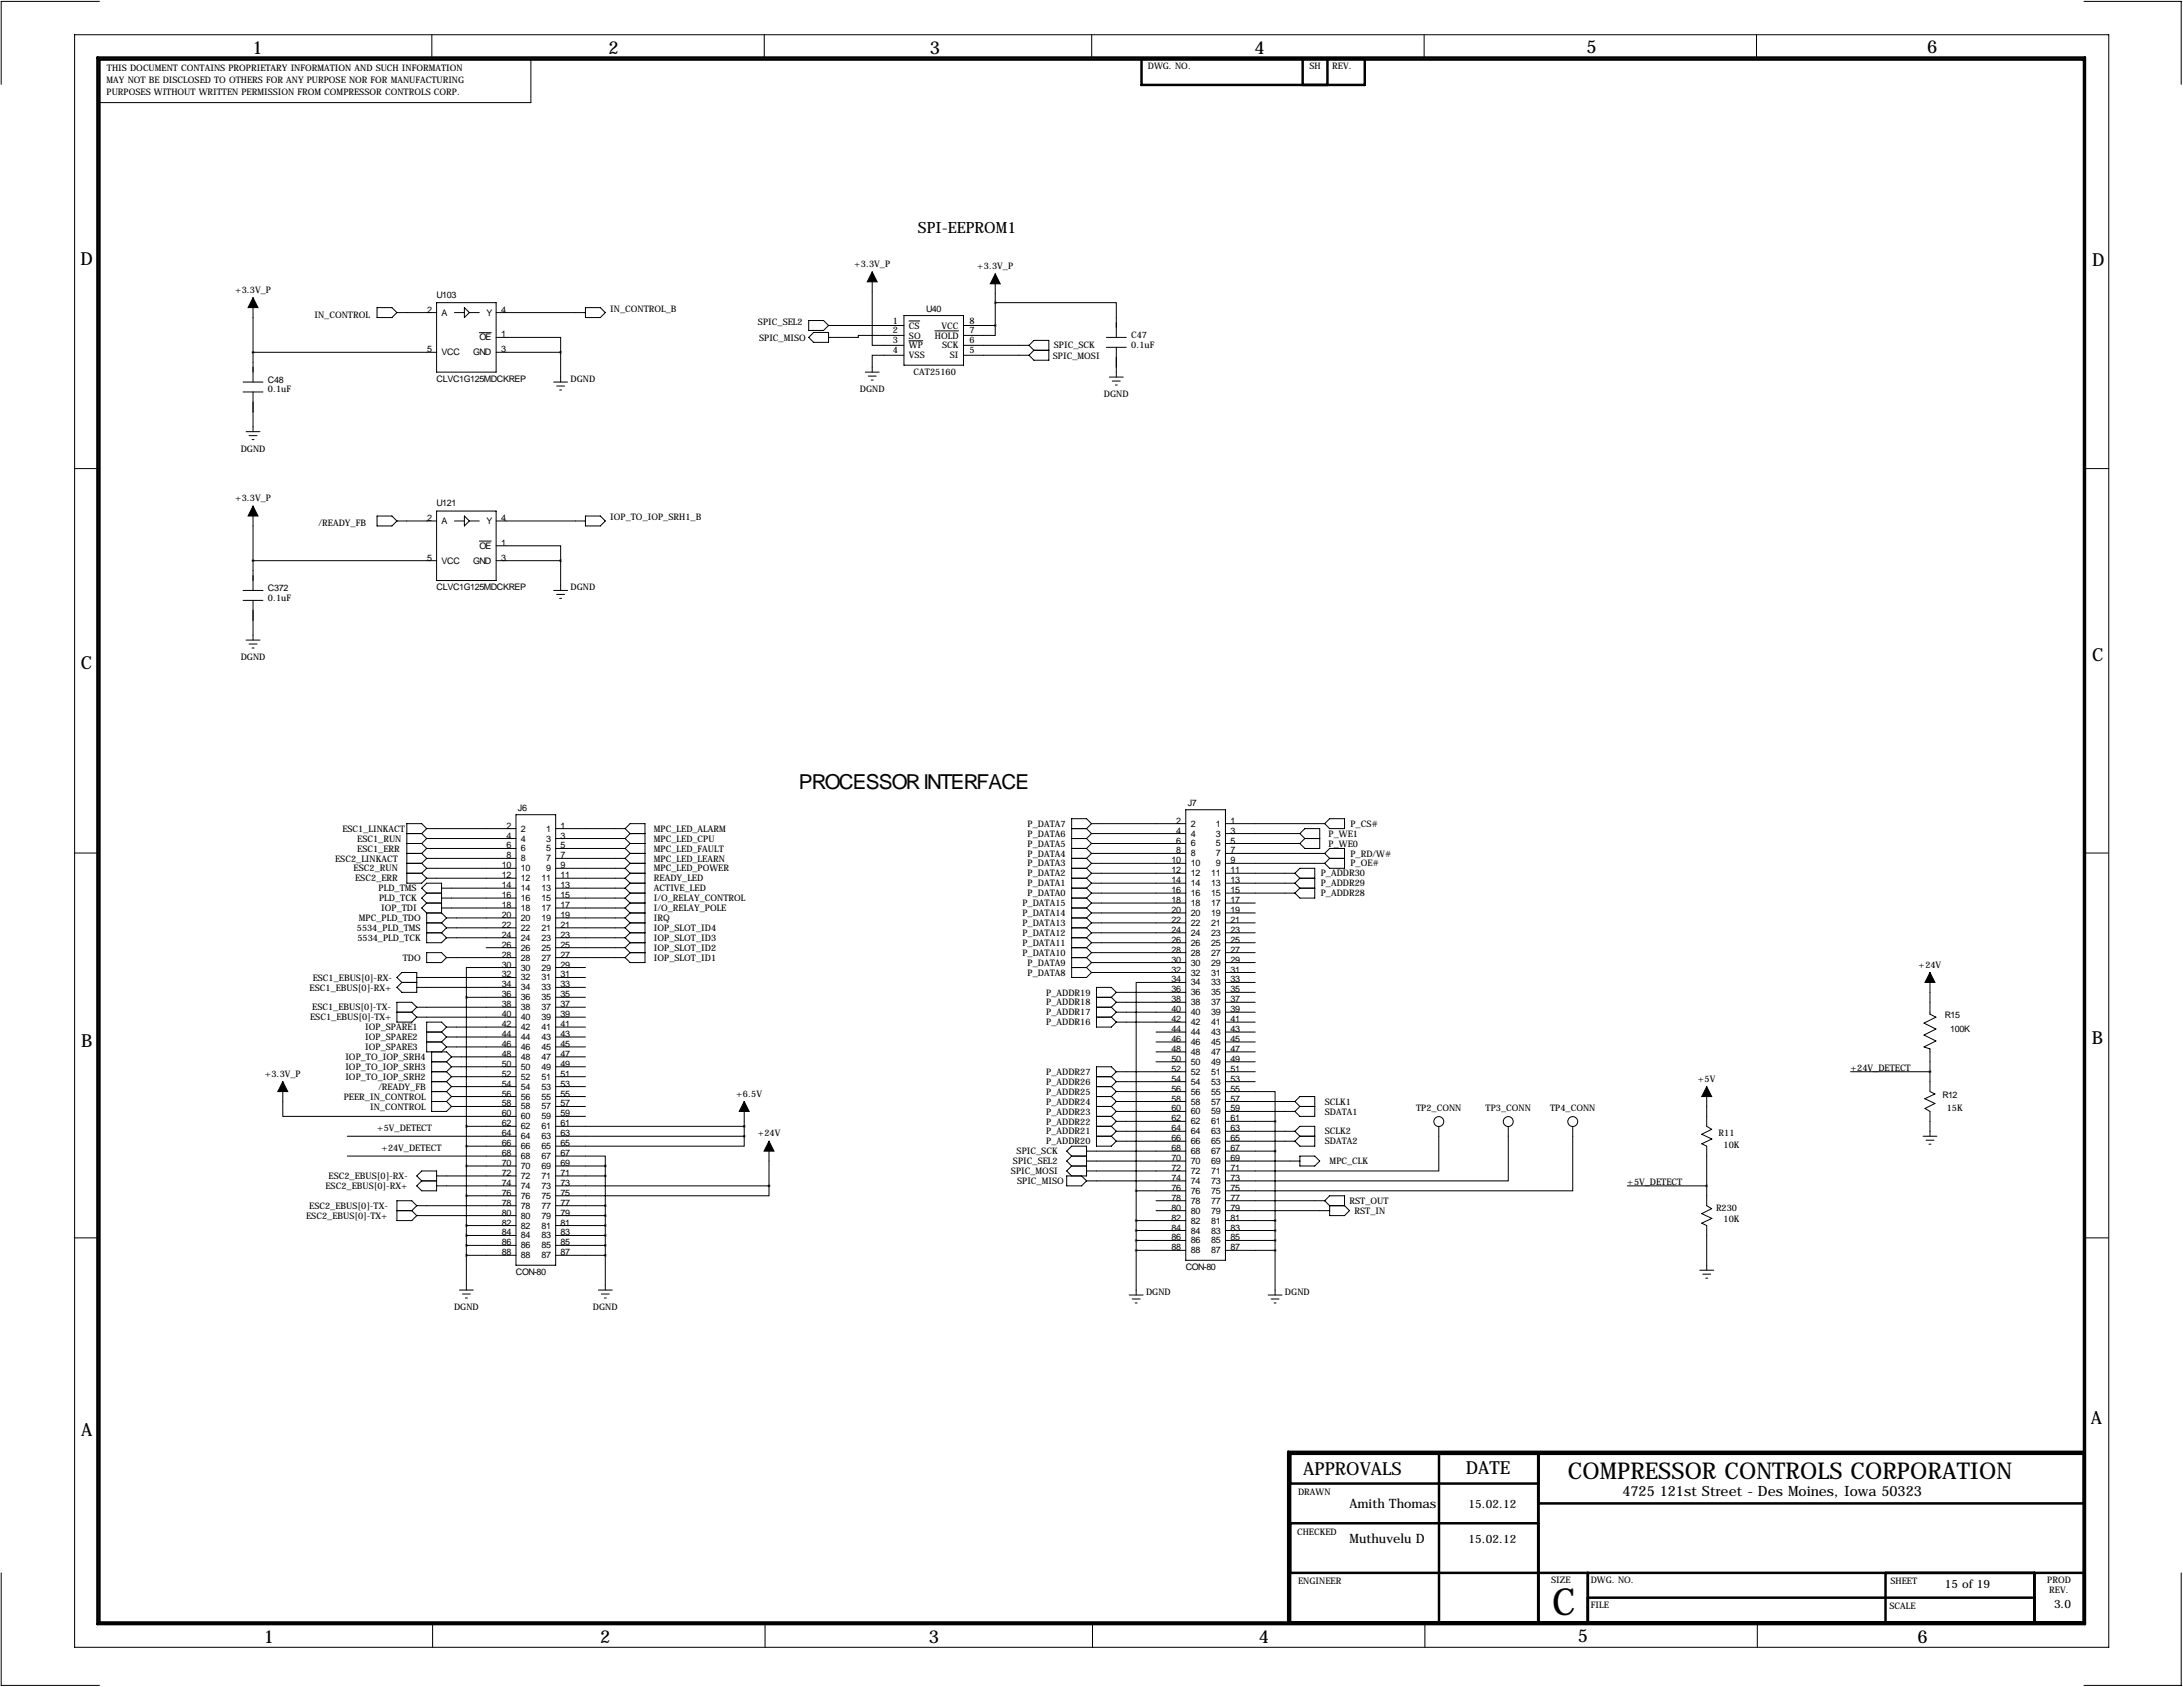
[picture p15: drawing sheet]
<svg xmlns="http://www.w3.org/2000/svg" width="559mm" height="432mm" viewBox="0 0 559 432" stroke-linecap="round" stroke-linejoin="round" font-family="sans-serif">
<defs><g id="words">
<text font-size="9.6" x="397.3" y="413.5">C</text>
<text font-size="5.9" x="401.4" y="378.6">COMPRESSOR CONTROLS CORPORATION</text>
<text font-size="5.3" x="204.5" y="201.9">PROCESSOR INTERFACE</text>
<g font-size="4.6">
<text x="64.6" y="13.7">1</text>
<text x="155.8" y="13.7">2</text>
<text x="238" y="13.7">3</text>
<text x="321.1" y="13.7">4</text>
<text x="406.1" y="13.5">5</text>
<text x="493.3" y="13.5">6</text>
<text x="20.6" y="67.9">D</text>
<text x="535.6" y="68.1">D</text>
<text x="20.7" y="171.1">C</text>
<text x="535.5" y="169.2">C</text>
<text x="20.8" y="268.1">B</text>
<text x="535.4" y="267.2">B</text>
<text x="535.2" y="364.5">A</text>
<text x="20.8" y="367.5">A</text>
<text x="333.6" y="377.4">APPROVALS</text>
<text x="375.2" y="377.2">DATE</text>
<text x="67.5" y="420.6">1</text>
<text x="153.6" y="420.6">2</text>
<text x="237.8" y="420.6">3</text>
<text x="322.2" y="420.5">4</text>
<text x="403.9" y="420.4">5</text>
<text x="490.9" y="420.6">6</text>
</g>
<text font-size="4" x="234.9" y="59.7">SPI-EEPROM1</text>
<text font-size="3.6" x="415.3" y="383">4725 121st Street - Des Moines, Iowa 50323</text>
<g font-size="3.3">
<text x="345.4" y="386.1">Amith Thomas</text>
<text x="345.4" y="395">Muthuvelu D</text>
</g>
<g font-size="3">
<text x="375.9" y="386.1">15.02.12</text>
<text x="375.9" y="395">15.02.12</text>
<text x="497.8" y="406.4">15 of 19</text>
<text x="525.8" y="411.5">3.0</text>
</g>
<g font-size="2.3">
<text x="293.8" y="17.6">DWG. NO.</text>
<text x="335.2" y="17.7">SH</text>
<text x="341" y="17.7">REV.</text>
<text x="27.3" y="21.1">MAY NOT BE DISCLOSED TO OTHERS FOR ANY PURPOSE NOR FOR MANUFACTURING</text>
<text x="27.4" y="18.3">THIS DOCUMENT CONTAINS PROPRIETARY INFORMATION AND SUCH INFORMATION</text>
<text x="27.3" y="24.2">PURPOSES WITHOUT WRITTEN PERMISSION FROM COMPRESSOR CONTROLS CORP.</text>
<text x="218.7" y="68.3">+3.3V_P</text>
<text x="250.2" y="68.8">+3.3V_P</text>
<text x="60.2" y="74.9">+3.3V_P</text>
<text x="111.8" y="76.2">U103</text>
<text x="80.5" y="81.3">IN_CONTROL</text>
<text x="109.3" y="80">2</text>
<text x="113" y="80.8">A</text>
<text x="124.5" y="80.8">Y</text>
<text x="128.3" y="80">4</text>
<text x="156.2" y="79.8">IN_CONTROL_B</text>
<text x="194" y="83.3">SPIC_SEL2</text>
<text x="228.6" y="82.8">1</text>
<text x="237.1" y="79.8">U40</text>
<text x="248.2" y="82.8">8</text>
<text x="122.7" y="87.1">OE</text>
<text x="128.3" y="86.4">1</text>
<text x="194.3" y="87.4">SPIC_MISO</text>
<text x="228.6" y="85.3">2</text>
<text x="228.6" y="87.9">3</text>
<text x="232.7" y="84.1">CS</text>
<text x="232.7" y="86.7">SO</text>
<text x="232.7" y="89.2">WP</text>
<text x="239.3" y="86.7">HOLD</text>
<text x="241" y="84.1">VCC</text>
<text x="241.1" y="89.2">SCK</text>
<text x="248.2" y="85.3">7</text>
<text x="248.2" y="87.9">6</text>
<text x="269.7" y="89.2">SPIC_SCK</text>
<text x="289.6" y="86.6">C47</text>
<text x="289.6" y="89">0.1uF</text>
<text x="109.3" y="90.2">5</text>
<text x="113" y="90.9">VCC</text>
<text x="121.1" y="90.9">GND</text>
<text x="128.3" y="90.2">3</text>
<text x="228.6" y="90.4">4</text>
<text x="232.7" y="91.7">VSS</text>
<text x="243.1" y="91.7">SI</text>
<text x="248.2" y="90.4">5</text>
<text x="269.5" y="91.9">SPIC_MOSI</text>
<text x="68.6" y="98">C48</text>
<text x="68.6" y="100.4">0.1uF</text>
<text x="111.8" y="97.8">CLVC1G125MDCKREP</text>
<text x="146" y="97.8">DGND</text>
<text x="220.1" y="100.3">DGND</text>
<text x="233.9" y="96.1">CAT25160</text>
<text x="282.6" y="101.6">DGND</text>
<text x="61.6" y="115.6">DGND</text>
<text x="60.2" y="128.3">+3.3V_P</text>
<text x="111.8" y="129.5">U121</text>
<text x="81.6" y="134.6">/READY_FB</text>
<text x="109.3" y="133.4">2</text>
<text x="113" y="134.1">A</text>
<text x="124.5" y="134.1">Y</text>
<text x="128.3" y="133.4">4</text>
<text x="156.2" y="133.1">IOP_TO_IOP_SRH1_B</text>
<text x="109.3" y="143.5">5</text>
<text x="122.7" y="140.5">OE</text>
<text x="128.3" y="139.7">1</text>
<text x="128.3" y="143.5">3</text>
<text x="113" y="144.3">VCC</text>
<text x="121.1" y="144.3">GND</text>
<text x="68.6" y="151.4">C372</text>
<text x="68.6" y="153.8">0.1uF</text>
<text x="111.8" y="151.1">CLVC1G125MDCKREP</text>
<text x="146" y="151.1">DGND</text>
<text x="61.6" y="168.9">DGND</text>
<text x="132.6" y="207.5">J6</text>
<text x="304" y="206.2">J7</text>
<text x="87.6" y="212.9">ESC1_LINKACT</text>
<text x="91.4" y="215.4">ESC1_RUN</text>
<text x="129.6" y="212.1">2</text>
<text x="129.6" y="214.6">4</text>
<text x="133.3" y="212.9">2</text>
<text x="133.3" y="215.4">4</text>
<text x="139.8" y="212.9">1</text>
<text x="139.8" y="215.4">3</text>
<text x="143.5" y="212.1">1</text>
<text x="143.5" y="214.6">3</text>
<text x="167.4" y="212.9">MPC_LED_ALARM</text>
<text x="167.4" y="215.4">MPC_LED_CPU</text>
<text x="263" y="211.6">P_DATA7</text>
<text x="263" y="214.2">P_DATA6</text>
<text x="301.1" y="210.8">2</text>
<text x="301.1" y="213.4">4</text>
<text x="301.1" y="215.9">6</text>
<text x="304.8" y="211.6">2</text>
<text x="304.8" y="214.1">4</text>
<text x="311.2" y="211.6">1</text>
<text x="311.2" y="214.1">3</text>
<text x="315" y="210.8">1</text>
<text x="315" y="213.4">3</text>
<text x="315" y="215.9">5</text>
<text x="340.1" y="214.2">P_WE1</text>
<text x="345.7" y="211.6">P_CS#</text>
<text x="85.8" y="220.5">ESC2_LINKACT</text>
<text x="91.4" y="218">ESC1_ERR</text>
<text x="129.6" y="217.2">6</text>
<text x="129.6" y="219.7">8</text>
<text x="133.3" y="217.9">6</text>
<text x="133.3" y="220.5">8</text>
<text x="139.8" y="217.9">5</text>
<text x="139.8" y="220.5">7</text>
<text x="143.5" y="217.2">5</text>
<text x="143.5" y="219.7">7</text>
<text x="167.4" y="218">MPC_LED_FAULT</text>
<text x="167.4" y="220.5">MPC_LED_LEARN</text>
<text x="263" y="216.7">P_DATA5</text>
<text x="263" y="219.2">P_DATA4</text>
<text x="263" y="221.8">P_DATA3</text>
<text x="299.9" y="221">10</text>
<text x="301.1" y="218.4">8</text>
<text x="304.8" y="216.7">6</text>
<text x="304.8" y="219.2">8</text>
<text x="304.8" y="221.7">10</text>
<text x="311.2" y="216.7">5</text>
<text x="311.2" y="219.2">7</text>
<text x="311.2" y="221.7">9</text>
<text x="315" y="218.4">7</text>
<text x="315" y="221">9</text>
<text x="340.1" y="216.7">P_WE0</text>
<text x="345.7" y="219.2">P_RD/W#</text>
<text x="345.7" y="221.8">P_OE#</text>
<text x="90.5" y="223.1">ESC2_RUN</text>
<text x="90.9" y="225.6">ESC2_ERR</text>
<text x="128.4" y="222.2">10</text>
<text x="128.4" y="224.8">12</text>
<text x="128.4" y="227.3">14</text>
<text x="133.3" y="223">10</text>
<text x="133.3" y="225.6">12</text>
<text x="138.6" y="225.6">11</text>
<text x="139.8" y="223">9</text>
<text x="143.5" y="222.2">9</text>
<text x="143.5" y="224.8">11</text>
<text x="143.5" y="227.3">13</text>
<text x="167.4" y="223.1">MPC_LED_POWER</text>
<text x="167.4" y="225.6">READY_LED</text>
<text x="263" y="224.3">P_DATA2</text>
<text x="263" y="226.9">P_DATA1</text>
<text x="299.9" y="223.5">12</text>
<text x="299.9" y="226.1">14</text>
<text x="304.8" y="224.3">12</text>
<text x="304.8" y="226.8">14</text>
<text x="310" y="224.3">11</text>
<text x="310" y="226.8">13</text>
<text x="315" y="223.5">11</text>
<text x="315" y="226.1">13</text>
<text x="338.1" y="226.9">P_ADDR29</text>
<text x="338.1" y="224.3">P_ADDR30</text>
<text x="96.9" y="228.1">PLD_TMS</text>
<text x="97.1" y="230.7">PLD_TCK</text>
<text x="97.6" y="233.2">IOP_TDI</text>
<text x="128.4" y="229.9">16</text>
<text x="128.4" y="232.4">18</text>
<text x="133.3" y="228.1">14</text>
<text x="133.3" y="230.6">16</text>
<text x="133.3" y="233.2">18</text>
<text x="138.6" y="228.1">13</text>
<text x="138.6" y="230.6">15</text>
<text x="138.6" y="233.2">17</text>
<text x="143.5" y="229.9">15</text>
<text x="143.5" y="232.4">17</text>
<text x="167.4" y="228.1">ACTIVE_LED</text>
<text x="167.4" y="230.7">I/O_RELAY_CONTROL</text>
<text x="167.4" y="233.2">I/O_RELAY_POLE</text>
<text x="261.7" y="231.9">P_DATA15</text>
<text x="263" y="229.4">P_DATA0</text>
<text x="299.9" y="228.6">16</text>
<text x="299.9" y="231.1">18</text>
<text x="299.9" y="233.7">20</text>
<text x="304.8" y="229.4">16</text>
<text x="304.8" y="231.9">18</text>
<text x="310" y="229.4">15</text>
<text x="310" y="231.9">17</text>
<text x="315" y="228.6">15</text>
<text x="315" y="231.1">17</text>
<text x="315" y="233.7">19</text>
<text x="338.1" y="229.4">P_ADDR28</text>
<text x="91.4" y="238.3">5534_PLD_TMS</text>
<text x="91.9" y="235.8">MPC_PLD_TDO</text>
<text x="128.4" y="234.9">20</text>
<text x="128.4" y="237.5">22</text>
<text x="133.3" y="235.7">20</text>
<text x="133.3" y="238.3">22</text>
<text x="138.6" y="235.7">19</text>
<text x="138.6" y="238.3">21</text>
<text x="143.5" y="234.9">19</text>
<text x="143.5" y="237.5">21</text>
<text x="167.4" y="238.3">IOP_SLOT_ID4</text>
<text x="167.4" y="235.8">IRQ</text>
<text x="261.7" y="234.5">P_DATA14</text>
<text x="261.7" y="237">P_DATA13</text>
<text x="261.7" y="239.6">P_DATA12</text>
<text x="299.9" y="236.2">22</text>
<text x="299.9" y="238.8">24</text>
<text x="304.8" y="234.4">20</text>
<text x="304.8" y="237">22</text>
<text x="304.8" y="239.5">24</text>
<text x="310" y="234.4">19</text>
<text x="310" y="237">21</text>
<text x="310" y="239.5">23</text>
<text x="315" y="236.2">21</text>
<text x="315" y="238.8">23</text>
<text x="91.5" y="240.8">5534_PLD_TCK</text>
<text x="103.1" y="245.9">TDO</text>
<text x="128.4" y="240">24</text>
<text x="128.4" y="242.6">26</text>
<text x="128.4" y="245.1">28</text>
<text x="133.3" y="240.8">24</text>
<text x="133.3" y="243.3">26</text>
<text x="133.3" y="245.9">28</text>
<text x="138.6" y="240.8">23</text>
<text x="138.6" y="243.3">25</text>
<text x="138.6" y="245.9">27</text>
<text x="143.5" y="240">23</text>
<text x="143.5" y="242.6">25</text>
<text x="143.5" y="245.1">27</text>
<text x="167.4" y="245.9">IOP_SLOT_ID1</text>
<text x="167.4" y="243.4">IOP_SLOT_ID2</text>
<text x="167.4" y="240.8">IOP_SLOT_ID3</text>
<text x="261.7" y="242.1">P_DATA11</text>
<text x="261.7" y="244.6">P_DATA10</text>
<text x="299.9" y="241.3">26</text>
<text x="299.9" y="243.8">28</text>
<text x="304.8" y="242.1">26</text>
<text x="304.8" y="244.6">28</text>
<text x="310" y="242.1">25</text>
<text x="310" y="244.6">27</text>
<text x="315" y="241.3">25</text>
<text x="315" y="243.8">27</text>
<text x="80" y="251">ESC1_EBUS[0]-RX-</text>
<text x="128.4" y="247.6">30</text>
<text x="128.4" y="250.2">32</text>
<text x="133.3" y="248.4">30</text>
<text x="133.3" y="251">32</text>
<text x="138.6" y="248.4">29</text>
<text x="138.6" y="251">31</text>
<text x="143.5" y="247.6">29</text>
<text x="143.5" y="250.2">31</text>
<text x="263" y="249.7">P_DATA8</text>
<text x="263" y="247.2">P_DATA9</text>
<text x="299.9" y="246.4">30</text>
<text x="299.9" y="248.9">32</text>
<text x="299.9" y="251.5">34</text>
<text x="304.8" y="247.1">30</text>
<text x="304.8" y="249.7">32</text>
<text x="310" y="247.1">29</text>
<text x="310" y="249.7">31</text>
<text x="315" y="246.4">29</text>
<text x="315" y="248.9">31</text>
<text x="315" y="251.5">33</text>
<text x="491.1" y="247.6">+24V</text>
<text x="79.3" y="253.5">ESC1_EBUS[0]-RX+</text>
<text x="128.4" y="252.7">34</text>
<text x="128.4" y="255.3">36</text>
<text x="128.4" y="257.8">38</text>
<text x="133.3" y="253.5">34</text>
<text x="133.3" y="256">36</text>
<text x="138.6" y="253.5">33</text>
<text x="138.6" y="256">35</text>
<text x="143.5" y="252.7">33</text>
<text x="143.5" y="255.3">35</text>
<text x="143.5" y="257.8">37</text>
<text x="267.8" y="254.8">P_ADDR19</text>
<text x="267.8" y="257.3">P_ADDR18</text>
<text x="299.9" y="254">36</text>
<text x="299.9" y="256.5">38</text>
<text x="304.8" y="252.2">34</text>
<text x="304.8" y="254.8">36</text>
<text x="304.8" y="257.3">38</text>
<text x="310" y="252.2">33</text>
<text x="310" y="254.8">35</text>
<text x="310" y="257.3">37</text>
<text x="315" y="254">35</text>
<text x="315" y="256.5">37</text>
<text x="79.4" y="261.2">ESC1_EBUS[0]-TX+</text>
<text x="79.9" y="258.6">ESC1_EBUS[0]-TX-</text>
<text x="93.5" y="263.7">IOP_SPARE1</text>
<text x="128.4" y="260.3">40</text>
<text x="128.4" y="262.9">42</text>
<text x="133.3" y="258.6">38</text>
<text x="133.3" y="261.1">40</text>
<text x="133.3" y="263.7">42</text>
<text x="138.6" y="258.6">37</text>
<text x="138.6" y="261.1">39</text>
<text x="138.6" y="263.7">41</text>
<text x="143.5" y="260.3">39</text>
<text x="143.5" y="262.9">41</text>
<text x="267.8" y="259.9">P_ADDR17</text>
<text x="267.8" y="262.4">P_ADDR16</text>
<text x="299.9" y="259.1">40</text>
<text x="299.9" y="261.6">42</text>
<text x="304.8" y="259.8">40</text>
<text x="304.8" y="262.4">42</text>
<text x="310" y="259.8">39</text>
<text x="310" y="262.4">41</text>
<text x="315" y="259.1">39</text>
<text x="315" y="261.6">41</text>
<text x="497.8" y="260.6">R15</text>
<text x="93.5" y="266.2">IOP_SPARE2</text>
<text x="93.5" y="268.8">IOP_SPARE3</text>
<text x="128.4" y="265.4">44</text>
<text x="128.4" y="268">46</text>
<text x="133.3" y="266.2">44</text>
<text x="133.3" y="268.7">46</text>
<text x="138.6" y="266.2">43</text>
<text x="138.6" y="268.7">45</text>
<text x="143.5" y="265.4">43</text>
<text x="143.5" y="268">45</text>
<text x="299.9" y="264.2">44</text>
<text x="299.9" y="266.7">46</text>
<text x="299.9" y="269.2">48</text>
<text x="304.8" y="264.9">44</text>
<text x="304.8" y="267.5">46</text>
<text x="310" y="264.9">43</text>
<text x="310" y="267.5">45</text>
<text x="315" y="264.2">43</text>
<text x="315" y="266.7">45</text>
<text x="315" y="269.2">47</text>
<text x="499.2" y="264.2">100K</text>
<text x="67.8" y="275.6">+3.3V_P</text>
<text x="88.4" y="271.3">IOP_TO_IOP_SRH4</text>
<text x="88.4" y="273.9">IOP_TO_IOP_SRH3</text>
<text x="128.4" y="270.5">48</text>
<text x="128.4" y="273">50</text>
<text x="128.4" y="275.6">52</text>
<text x="133.3" y="271.3">48</text>
<text x="133.3" y="273.8">50</text>
<text x="138.6" y="271.3">47</text>
<text x="138.6" y="273.8">49</text>
<text x="143.5" y="270.5">47</text>
<text x="143.5" y="273">49</text>
<text x="143.5" y="275.6">51</text>
<text x="267.8" y="275.1">P_ADDR27</text>
<text x="299.9" y="271.8">50</text>
<text x="299.9" y="274.3">52</text>
<text x="304.8" y="270">48</text>
<text x="304.8" y="272.5">50</text>
<text x="304.8" y="275.1">52</text>
<text x="310" y="270">47</text>
<text x="310" y="272.5">49</text>
<text x="310" y="275.1">51</text>
<text x="315" y="271.8">49</text>
<text x="315" y="274.3">51</text>
<text x="473.7" y="274.1">+24V_DETECT</text>
<text x="88" y="281.5">PEER_IN_CONTROL</text>
<text x="88.4" y="276.4">IOP_TO_IOP_SRH2</text>
<text x="96.8" y="278.9">/READY_FB</text>
<text x="128.4" y="278.1">54</text>
<text x="128.4" y="280.7">56</text>
<text x="133.3" y="276.4">52</text>
<text x="133.3" y="278.9">54</text>
<text x="133.3" y="281.4">56</text>
<text x="138.6" y="276.4">51</text>
<text x="138.6" y="278.9">53</text>
<text x="138.6" y="281.4">55</text>
<text x="143.5" y="278.1">53</text>
<text x="143.5" y="280.7">55</text>
<text x="188.5" y="280.7">+6.5V</text>
<text x="267.8" y="277.7">P_ADDR26</text>
<text x="267.8" y="280.2">P_ADDR25</text>
<text x="299.9" y="276.9">54</text>
<text x="299.9" y="279.4">56</text>
<text x="299.9" y="281.9">58</text>
<text x="304.8" y="277.6">54</text>
<text x="304.8" y="280.2">56</text>
<text x="310" y="277.6">53</text>
<text x="310" y="280.2">55</text>
<text x="315" y="276.9">53</text>
<text x="315" y="279.4">55</text>
<text x="315" y="281.9">57</text>
<text x="434.6" y="276.9">+5V</text>
<text x="497.2" y="280.9">R12</text>
<text x="94.7" y="284">IN_CONTROL</text>
<text x="128.4" y="283.2">58</text>
<text x="128.4" y="285.8">60</text>
<text x="133.3" y="284">58</text>
<text x="133.3" y="286.5">60</text>
<text x="138.6" y="284">57</text>
<text x="138.6" y="286.5">59</text>
<text x="143.5" y="283.2">57</text>
<text x="143.5" y="285.8">59</text>
<text x="267.8" y="282.7">P_ADDR24</text>
<text x="267.8" y="285.3">P_ADDR23</text>
<text x="267.8" y="287.8">P_ADDR22</text>
<text x="299.9" y="284.5">60</text>
<text x="299.9" y="287">62</text>
<text x="304.8" y="282.7">58</text>
<text x="304.8" y="285.2">60</text>
<text x="304.8" y="287.8">62</text>
<text x="310" y="282.7">57</text>
<text x="310" y="285.2">59</text>
<text x="310" y="287.8">61</text>
<text x="315" y="284.5">59</text>
<text x="315" y="287">61</text>
<text x="339.1" y="282.7">SCLK1</text>
<text x="339.1" y="285.3">SDATA1</text>
<text x="362.5" y="284.5">TP2_CONN</text>
<text x="380.3" y="284.5">TP3_CONN</text>
<text x="396.8" y="284.5">TP4_CONN</text>
<text x="498.3" y="284.5">15K</text>
<text x="96.5" y="289.6">+5V_DETECT</text>
<text x="128.4" y="293.4">66</text>
<text x="128.4" y="290.8">64</text>
<text x="128.4" y="288.3">62</text>
<text x="133.3" y="291.6">64</text>
<text x="133.3" y="289.1">62</text>
<text x="138.6" y="291.6">63</text>
<text x="138.6" y="289.1">61</text>
<text x="143.5" y="293.4">65</text>
<text x="143.5" y="290.8">63</text>
<text x="143.5" y="288.3">61</text>
<text x="194" y="290.8">+24V</text>
<text x="267.8" y="290.4">P_ADDR21</text>
<text x="267.8" y="292.9">P_ADDR20</text>
<text x="299.9" y="292.1">66</text>
<text x="299.9" y="289.6">64</text>
<text x="304.8" y="292.9">66</text>
<text x="304.8" y="290.3">64</text>
<text x="310" y="292.9">65</text>
<text x="310" y="290.3">63</text>
<text x="315" y="292.1">65</text>
<text x="315" y="289.6">63</text>
<text x="339.1" y="290.4">SCLK2</text>
<text x="339.1" y="292.9">SDATA2</text>
<text x="439.9" y="290.8">R11</text>
<text x="441.2" y="293.7">10K</text>
<text x="97.6" y="294.6">+24V_DETECT</text>
<text x="128.4" y="298.4">70</text>
<text x="128.4" y="295.9">68</text>
<text x="133.3" y="299.2">70</text>
<text x="133.3" y="296.7">68</text>
<text x="133.3" y="294.1">66</text>
<text x="138.6" y="299.2">69</text>
<text x="138.6" y="296.7">67</text>
<text x="138.6" y="294.1">65</text>
<text x="143.5" y="298.4">69</text>
<text x="143.5" y="295.9">67</text>
<text x="259.3" y="298">SPIC_SEL2</text>
<text x="260.2" y="295.4">SPIC_SCK</text>
<text x="299.9" y="299.7">72</text>
<text x="299.9" y="297.2">70</text>
<text x="299.9" y="294.6">68</text>
<text x="304.8" y="297.9">70</text>
<text x="304.8" y="295.4">68</text>
<text x="310" y="297.9">69</text>
<text x="310" y="295.4">67</text>
<text x="315" y="299.7">71</text>
<text x="315" y="297.2">69</text>
<text x="315" y="294.6">67</text>
<text x="340.4" y="298">MPC_CLK</text>
<text x="83.3" y="304.3">ESC2_EBUS[0]-RX+</text>
<text x="84.1" y="301.8">ESC2_EBUS[0]-RX-</text>
<text x="128.4" y="303.5">74</text>
<text x="128.4" y="301">72</text>
<text x="133.3" y="304.3">74</text>
<text x="133.3" y="301.8">72</text>
<text x="138.6" y="304.3">73</text>
<text x="138.6" y="301.8">71</text>
<text x="143.5" y="303.5">73</text>
<text x="143.5" y="301">71</text>
<text x="258.8" y="300.5">SPIC_MOSI</text>
<text x="260.3" y="303.1">SPIC_MISO</text>
<text x="299.9" y="304.8">76</text>
<text x="299.9" y="302.3">74</text>
<text x="304.8" y="305.6">76</text>
<text x="304.8" y="303">74</text>
<text x="304.8" y="300.5">72</text>
<text x="310" y="305.6">75</text>
<text x="310" y="303">73</text>
<text x="310" y="300.5">71</text>
<text x="315" y="304.8">75</text>
<text x="315" y="302.3">73</text>
<text x="416.6" y="303.3">+5V_DETECT</text>
<text x="78.4" y="312">ESC2_EBUS[0]-TX+</text>
<text x="79.2" y="309.4">ESC2_EBUS[0]-TX-</text>
<text x="128.4" y="311.1">80</text>
<text x="128.4" y="308.6">78</text>
<text x="128.4" y="306.1">76</text>
<text x="133.3" y="311.9">80</text>
<text x="133.3" y="309.4">78</text>
<text x="133.3" y="306.8">76</text>
<text x="138.6" y="311.9">79</text>
<text x="138.6" y="309.4">77</text>
<text x="138.6" y="306.8">75</text>
<text x="143.5" y="311.1">79</text>
<text x="143.5" y="308.6">77</text>
<text x="143.5" y="306.1">75</text>
<text x="299.9" y="309.9">80</text>
<text x="299.9" y="307.3">78</text>
<text x="304.8" y="310.6">80</text>
<text x="304.8" y="308.1">78</text>
<text x="310" y="310.6">79</text>
<text x="310" y="308.1">77</text>
<text x="315" y="309.9">79</text>
<text x="315" y="307.3">77</text>
<text x="345.4" y="308.1">RST_OUT</text>
<text x="346.7" y="310.7">RST_IN</text>
<text x="439.3" y="309.9">R230</text>
<text x="128.4" y="313.7">82</text>
<text x="128.4" y="316.2">84</text>
<text x="133.3" y="314.5">82</text>
<text x="133.3" y="317">84</text>
<text x="138.6" y="314.5">81</text>
<text x="138.6" y="317">83</text>
<text x="143.5" y="313.7">81</text>
<text x="143.5" y="316.2">83</text>
<text x="299.9" y="312.4">82</text>
<text x="299.9" y="315">84</text>
<text x="299.9" y="317.5">86</text>
<text x="304.8" y="313.2">82</text>
<text x="304.8" y="315.7">84</text>
<text x="310" y="313.2">81</text>
<text x="310" y="315.7">83</text>
<text x="315" y="312.4">81</text>
<text x="315" y="315">83</text>
<text x="315" y="317.5">85</text>
<text x="441.2" y="312.8">10K</text>
<text x="128.4" y="318.8">86</text>
<text x="128.4" y="321.3">88</text>
<text x="133.3" y="319.5">86</text>
<text x="133.3" y="322.1">88</text>
<text x="138.6" y="319.5">85</text>
<text x="138.6" y="322.1">87</text>
<text x="143.5" y="318.8">85</text>
<text x="143.5" y="321.3">87</text>
<text x="299.9" y="320">88</text>
<text x="304.8" y="318.3">86</text>
<text x="304.8" y="320.8">88</text>
<text x="310" y="318.3">85</text>
<text x="310" y="320.8">87</text>
<text x="315" y="320">87</text>
<text x="132.1" y="326.4">CON-80</text>
<text x="303.5" y="325.1">CON-80</text>
<text x="116.2" y="335.3">DGND</text>
<text x="151.8" y="335.3">DGND</text>
<text x="293.4" y="331.5">DGND</text>
<text x="328.9" y="331.5">DGND</text>
<text x="332.3" y="382.8">DRAWN</text>
<text x="332" y="392.9">CHECKED</text>
<text x="332.3" y="405.4">ENGINEER</text>
<text x="397.1" y="405.1">SIZE</text>
<text x="407.2" y="405.1">DWG. NO.</text>
<text x="483.9" y="405.4">SHEET</text>
<text x="524.1" y="405.1">PROD</text>
<text x="524.6" y="407.7">REV.</text>
<text x="407.2" y="411.5">FILE</text>
<text x="483.7" y="411.7">SCALE</text>
</g>
</g></defs>
<g fill="none" stroke="#000" stroke-width=".26">
<path d="M19.1 8.9h520.7v412.7h-520.7zM25.5 .4h-25.2v21.2M110.5 8.9v6.3M143.1 15.2h-7.2v11.1h-110.9M195.6 8.9v6.3M279.5 8.9v6.3M364.5 8.9v6.3M449.6 8.9v6.3M533.5 .4h24.8v21.2M64.8 76.2v21.6M96.5 78.7h3.8l1.3 1.3-1.3 1.3h-3.8zM111.8 77.5h15.2v17.7h-15.2z"/>
<path d="M118.9 78.7l1.2 1.3-1.2 1.3zM149.9 78.7h3.8l1.2 1.3-1.2 1.3h-3.8zM223.3 69.6v18.8h8.1M254.8 77.5h31v8.9M254.8 70.1v13.2M62.2 97.8h5.1M64.8 90.2h47M101.6 80h10.2M116.3 80h2.6M120.1 80h2.6M122.7 85.2h3M127 86.4h16.5v3.8"/>
<path d="M127 80h22.9M127 90.2h16.5M141.7 97.8h3.6M142.5 98.8h2M143.3 99.8h.5M143.5 90.2v7.6M207 82h3.8l1.3 1.3-1.3 1.3h-3.8zM207 86.4l1.3-1.3h3.8v2.5h-3.8zM212.1 83.3h19.3M221.5 95.2h3.5M222.2 96.3h2.1M223 97.3h.5"/>
<path d="M231.4 90.9h-8.1v4.3M231.4 85.9h-11.7v.5h-7.6M231.4 80.8h15.2v12.7h-15.2zM232.7 82.1h2.7M232.7 87.2h3.5M239.3 84.7h6.1M246.6 83.3h8.2M246.6 88.4h16.8M246.6 90.9h16.8M254.8 83.3v2.6h-8.2M263.4 88.4l1.3-1.3h3.8v5.1h-3.8l-1.3-1.3M263.4 88.4l1.3 1.3"/>
<path d="M264.7 89.7h3.8M264.7 89.7l-1.3 1.2M283.2 86.4h5.1M283.2 88.9h5.1M284 96.5h3.5M284.7 97.5h2.1M285.5 98.6h.5M285.8 88.9v7.6M19.2 119.9h6.4M62.2 100.3h5.1M63 110.5h3.5M63.8 111.5h2"/>
<path d="M64.5 112.5h.5M64.8 100.3v10.2M533.4 119.9h6.4M64.8 129.5v21.6M96.5 132.1h3.8l1.3 1.2-1.3 1.3h-3.8zM101.6 133.3h10.2M111.8 130.8h15.2v17.8h-15.2zM116.3 133.3h2.6M118.9 132.1l1.2 1.2-1.2 1.3zM120.1 133.3h2.6M122.7 138.5h3M127 139.7h16.5v3.8"/>
<path d="M127 133.3h22.9M149.9 132.1h3.8l1.2 1.2-1.2 1.3h-3.8zM62.2 151.1h5.1M62.2 153.7h5.1M64.8 153.7v10.1M64.8 143.5h47M127 143.5h16.5M141.7 151.1h3.6M142.5 152.1h2M143.3 153.2h.5M143.5 143.5v7.6M63 163.8h3.5"/>
<path d="M63.8 164.8h2M64.5 165.9h.5M19 218.3h6.5M104.1 213.4h3.8M104.1 215.9h3.8M104.1 218.4h3.8M107.9 213.4l1.3 1.2M107.9 215.9l1.3 1.3M107.9 218.4l1.3 1.3M109.2 212.1h22.9M109.2 214.6h22.9M109.2 217.2h22.9"/>
<path d="M109.2 219.7h22.9M109.2 212.1l-1.3-1.3h-3.8v15.3h3.8l1.3-1.3M109.2 212.1l-1.3 1.3M109.2 214.6l-1.3 1.3M109.2 217.2l-1.3 1.2M109.2 219.7l-1.3 1.3M132.1 208.5h10.1v115.3h-10.1zM142.2 212.1h17.8M142.2 214.6h17.8M142.2 217.2h17.8M142.2 219.7h17.8M160 212.1l1.3-1.3h3.8v35.6h-3.8l-1.3-1.3"/>
<path d="M160 212.1l1.3 1.3M160 214.6l1.3 1.3M160 217.2l1.3 1.2M160 219.7l1.3 1.3M161.3 213.4h3.8M161.3 215.9h3.8M161.3 218.4h3.8M161.3 213.4l-1.3 1.2M161.3 215.9l-1.3 1.3M161.3 218.4l-1.3 1.3M274.3 212.1h3.8M274.3 214.6h3.8"/>
<path d="M274.3 217.2h3.8M274.3 219.7h3.8M278.1 212.1l1.3 1.3M278.1 214.6l1.3 1.3M278.1 217.2l1.3 1.2M278.1 219.7l1.3 1.3M279.4 210.8l-1.3-1.3h-3.8v40.7h3.8l1.3-1.3M279.4 210.8h24.1M279.4 213.4h24.1M279.4 215.9h24.1M279.4 218.4h24.1M279.4 210.8l-1.3 1.3"/>
<path d="M279.4 213.4l-1.3 1.2M279.4 215.9l-1.3 1.3M279.4 218.4l-1.3 1.3M303.5 207.3h10.2v115.3h-10.2zM313.7 210.8h25.4M313.7 213.4h19M313.7 215.9h19M313.7 218.4h25.4M332.7 213.4l1.3-1.3h3.8v5.1h-3.8l-1.3-1.3M332.7 213.4l1.3 1.2M334 214.6h3.8M334 214.6l-1.3 1.3"/>
<path d="M339.1 218.4l1.3-1.2h3.8v5h-3.8l-1.3-1.2M339.1 218.4l1.3 1.3M340.4 209.5h3.8v2.6h-3.8l-1.3-1.3zM340.4 219.7h3.8M340.4 219.7l-1.3 1.3M533.3 218.3h6.4M104.1 221h3.8M104.1 223.5h3.8M107.9 221l1.3 1.2M107.9 223.5l1.3 1.3M109.2 222.2h22.9M109.2 224.8h22.9"/>
<path d="M109.2 228.6l-1.3-1.3 1.3-1.2h3.8v7.6M109.2 228.6h3.8M109.2 231.1h3.8M109.2 233.7h3.8M109.2 236.2h3.8M109.2 238.8h3.8M109.2 233.7v7.6h3.8l1.3-1.3M109.2 222.2l-1.3 1.3M109.2 228.6l-1.3 1.3 1.3 1.2M109.2 231.1l-1.3 1.3 1.3 1.3M113 227.3h19.1M113 229.9h19.1"/>
<path d="M113 232.4h19.1M113 233.7l1.3 1.2M113 236.2l1.3 1.3M113 238.8l1.3 1.2M114.3 234.9h17.8M114.3 237.5h17.8M114.3 237.5l-1.3 1.3M114.3 234.9l-1.3 1.3M142.2 222.2h17.8M142.2 224.8h17.8M142.2 227.3h17.8M142.2 229.9h17.8"/>
<path d="M142.2 232.4h17.8M142.2 234.9h17.8M142.2 237.5h17.8M160 222.2l1.3 1.3M160 224.8l1.3 1.3M160 227.3l1.3 1.3M160 237.5l1.3 1.3M160 229.9l1.3 1.2M160 232.4l1.3 1.3M160 234.9l1.3 1.3M161.3 221h3.8M161.3 223.5h3.8"/>
<path d="M161.3 226.1h3.8M161.3 228.6h3.8M161.3 231.1h3.8M161.3 233.7h3.8M161.3 236.2h3.8M161.3 238.8h3.8M161.3 221l-1.3 1.2M161.3 223.5l-1.3 1.3M161.3 226.1l-1.3 1.2M161.3 238.8l-1.3 1.2M161.3 236.2l-1.3 1.3M161.3 228.6l-1.3 1.3"/>
<path d="M161.3 231.1l-1.3 1.3M161.3 233.7l-1.3 1.2M274.3 222.2h3.8M274.3 224.8h3.8M274.3 227.3h3.8M274.3 229.9h3.8M274.3 232.4h3.8M274.3 234.9h3.8M274.3 237.5h3.8M278.1 222.2l1.3 1.3M278.1 224.8l1.3 1.3M278.1 227.3l1.3 1.3"/>
<path d="M278.1 229.9l1.3 1.2M278.1 232.4l1.3 1.3M278.1 234.9l1.3 1.3M278.1 237.5l1.3 1.3M279.4 221h24.1M279.4 223.5h24.1M279.4 226.1h24.1M279.4 228.6h24.1M279.4 231.1h24.1M279.4 233.7h24.1M279.4 236.2h24.1M279.4 238.8h24.1"/>
<path d="M279.4 221l-1.3 1.2M279.4 223.5l-1.3 1.3M279.4 226.1l-1.3 1.2M279.4 228.6l-1.3 1.3M279.4 231.1l-1.3 1.3M279.4 233.7l-1.3 1.2M279.4 236.2l-1.3 1.3M279.4 238.8l-1.3 1.2M313.7 221h25.4M313.7 223.5h17.8M313.7 226.1h17.8M313.7 228.6h17.8"/>
<path d="M313.7 231.1h7.6M313.7 233.7h7.6M313.7 236.2h7.6M313.7 238.8h7.6M331.5 223.5l1.2-1.3h3.8v7.7h-3.8l-1.2-1.3M331.5 226.1l1.2 1.2M331.5 223.5l1.2 1.3M332.7 224.8h3.8M332.7 227.3h3.8M332.7 227.3l-1.2 1.3M332.7 224.8l-1.2 1.3M101.6 259.1h3.8"/>
<path d="M102.9 248.9h3.8v5.1h-3.8l-1.3-1.3 1.3-1.2-1.3-1.3zM102.9 251.5h3.8M105.4 259.1l1.3 1.2M106.7 250.2h25.4M106.7 252.7h25.4M106.7 257.8h25.4M106.7 257.8l-1.3-1.3h-3.8v5.1h3.8l1.3-1.3M106.7 257.8l-1.3 1.3M109.2 243.8h3.8l1.3 1.3-1.3 1.3h-3.8zM114.3 240h17.8M114.3 245.1h17.8M119.4 255.3h12.7"/>
<path d="M119.4 255.3v74.9M124.5 242.6h7.6M132.1 247.6h-12.7v7.7M142.2 240h17.8M142.2 242.6h17.8M142.2 245.1h17.8M142.2 247.6h7.7M142.2 250.2h7.7M142.2 252.7h7.7M142.2 255.3h7.7M142.2 257.8h7.7M160 242.6l1.3 1.2"/>
<path d="M160 240l1.3 1.3M161.3 241.3h3.8M161.3 243.8h3.8M161.3 243.8l-1.3 1.3M161.3 241.3l-1.3 1.3M274.3 240h3.8M274.3 242.6h3.8M274.3 245.1h3.8M274.3 247.6h3.8M278.1 247.6l1.3 1.3M278.1 240l1.3 1.3M278.1 242.6l1.3 1.2"/>
<path d="M278.1 245.1l1.3 1.3M279.4 241.3h24.1M279.4 243.8h24.1M279.4 246.4h24.1M279.4 248.9h24.1M279.4 241.3l-1.3 1.3M279.4 243.8l-1.3 1.3M279.4 246.4l-1.3 1.2M280.7 255.3h3.8M280.7 257.8h3.8M284.5 255.3l1.3 1.2M284.5 257.8l1.3 1.3"/>
<path d="M285.8 254l-1.3-1.3h-3.8v10.2h3.8l1.3-1.3M285.8 254h17.7M285.8 256.5h17.7M285.8 259.1h17.7M285.8 254l-1.3 1.3M285.8 256.5l-1.3 1.3M285.8 259.1l-1.3 1.2M303.5 251.5h-12.7v53.3M313.7 241.3h7.6M313.7 243.8h7.6M313.7 246.4h7.6M313.7 248.9h7.6"/>
<path d="M313.7 251.5h7.6M313.7 254h7.6M313.7 256.5h7.6M313.7 259.1h7.6M494 248.9v10.7l1.6 .7-3.1 1.6 3.1 1.5-3.1 1.5 3.1 1.5-3.1 1.6 1.5 .5v10.9l1.3 .6-2.6 1.2 2.6 1.2-2.5 1.3 1.2 .8v6.3M72.4 276.9v8.9h59.7M106.7 260.3h25.4M109.2 264.2h3.8M109.2 266.7h3.8M110.5 269.2v15.3h3.8l1.3-1.3M110.5 271.8h3.8M110.5 274.3h3.8"/>
<path d="M110.5 276.9h3.8M110.5 279.4h3.8M113 264.2l1.3 1.2M113 266.7l1.3 1.3M114.3 262.9h17.8M114.3 265.4h17.8M114.3 268h17.8M114.3 262.9l-1.3-1.3h-3.8v7.6h5.1l1.3 1.3M114.3 268l-1.3 1.2M114.3 262.9l-1.3 1.3M114.3 265.4l-1.3 1.3M114.3 271.8l1.3 1.2"/>
<path d="M114.3 274.3l1.3 1.3M114.3 276.9l1.3 1.2M114.3 279.4l1.3 1.3M115.6 270.5h16.5M115.6 273h16.5M115.6 275.6h16.5M115.6 278.1h16.5M115.6 270.5l-1.3 1.3M115.6 273l-1.3 1.3M115.6 275.6l-1.3 1.3M115.6 278.1l-1.3 1.3M142.2 260.3h7.7"/>
<path d="M142.2 262.9h7.7M142.2 265.4h7.7M142.2 268h7.7M142.2 270.5h7.7M142.2 273h7.7M142.2 275.6h7.7M142.2 278.1h7.7M280.7 260.3h3.8M280.7 275.6h3.8M280.7 278.1h3.8M284.5 275.6l1.3 1.3M284.5 278.1l1.3 1.3"/>
<path d="M284.5 260.3l1.3 1.3M285.8 274.3l-1.3-1.3h-3.8v20.4h3.8l1.3-1.3M285.8 261.6h17.7M285.8 274.3h17.7M285.8 276.9h17.7M285.8 279.4h17.7M285.8 274.3l-1.3 1.3M285.8 276.9l-1.3 1.2M285.8 279.4l-1.3 1.3M295.9 264.2h7.6M295.9 266.7h7.6M295.9 269.2h7.6"/>
<path d="M295.9 271.8h7.6M313.7 279.4h12.7v7.6M313.7 261.6h7.6M313.7 264.2h7.6M313.7 266.7h7.6M313.7 269.2h7.6M313.7 271.8h7.6M313.7 274.3h7.6M313.7 276.9h7.6M436.9 278.1v10.2l1.2 .8-2.5 1.2 2.6 1.2-2.6 1.3 1.3 .6v15.2l1.2 .8-2.5 1.2 2.6 1.3-2.6 1.2 1.3 .6v11.4M473.7 274.3h20.3M88.9 295.9h43.2"/>
<path d="M88.9 290.8h43.2M110.5 281.9h3.8M114.3 281.9l1.3 1.3M115.6 280.7h16.5M115.6 283.2h16.5M115.6 280.7l-1.3 1.2M119.4 298.4h12.7M119.4 293.4h12.7M119.4 288.3h12.7M142.2 295.9h12.7v2.5M142.2 280.7h7.7M142.2 283.2h7.7"/>
<path d="M142.2 285.8h7.7M142.2 298.4h12.7M142.2 290.8h48.3M142.2 288.3h48.3M154.9 298.4v31.8M190.5 290.8v2.6h-48.3M190.5 281.9v8.9M196.8 292.1v11.4M274.3 295.9l-1.3-1.3 1.3-1.2h3.8v7.6h-5.1v2.5h3.9l1.2-1.2M274.3 298.4h3.8M274.3 295.9h3.8M274.3 295.9l-1.3 1.3 1.3 1.2"/>
<path d="M274.3 298.4l-1.3 1.3 1.3 1.3M278.1 299.7h25.4M278.1 297.2h25.4M278.1 294.6h25.4M280.7 280.7h3.8M280.7 283.2h3.8M280.7 285.8h3.8M280.7 290.8h3.8M280.7 288.3h3.8M284.5 280.7l1.3 1.2M284.5 283.2l1.3 1.3M284.5 285.8l1.3 1.2"/>
<path d="M284.5 288.3l1.3 1.3M284.5 290.8l1.3 1.3M285.8 281.9h17.7M285.8 284.5h17.7M285.8 292.1h17.7M285.8 289.6h17.7M285.8 287h17.7M285.8 281.9l-1.3 1.3M285.8 284.5l-1.3 1.3M285.8 287l-1.3 1.3M285.8 289.6l-1.3 1.2M313.7 281.9h17.8"/>
<path d="M313.7 284.5h17.8M313.7 297.2h19M313.7 294.6h12.7M313.7 292.1h17.8M313.7 289.6h17.8M313.7 287h12.7M326.4 287v44.5M331.5 281.9l1.2-1.2h3.8v5.1h-3.8l-1.2-1.3M331.5 289.6l1.2-1.3h3.8v5.1h-3.8l-1.2-1.3M331.5 281.9l1.2 1.3M331.5 289.6l1.2 1.2M332.7 283.2h3.8"/>
<path d="M332.7 295.9h3.8l1.3 1.3-1.3 1.2h-3.8zM332.7 290.8h3.8M332.7 283.2l-1.2 1.3M332.7 290.8l-1.2 1.3M368.3 288.3v11.4h-54.6M386.1 288.3v14h-72.4M402.6 288.3v16.5h-88.9M492.3 290.8h3.5M493 291.8h2M493.8 292.9h.5M19 316.8h6.5M101.6 309.9h3.8"/>
<path d="M105.4 309.9l1.3 1.2M106.7 311.1h25.4M106.7 308.6h25.4M106.7 308.6l-1.3-1.3h-3.8v5.1h3.8l1.3-1.3M106.7 301l1.2-1.3h3.9v5.1h-3.9l-1.2-1.3 1.2-1.2zM106.7 308.6l-1.3 1.3M107.9 302.3h3.9M111.8 303.5h20.3M111.8 301h20.3M119.4 306.1h12.7M119.4 313.7h12.7M119.4 316.2h12.7"/>
<path d="M119.4 318.8h12.7M142.2 311.1h12.7M142.2 308.6h12.7M142.2 303.5h54.6M142.2 301h12.7M142.2 313.7h12.7M142.2 316.2h12.7M142.2 318.8h12.7M196.8 303.5v2.6h-54.6M276.9 301l1.2 1.3M278.1 302.3h25.4M290.8 304.8h12.7"/>
<path d="M290.8 312.4h12.7M290.8 315h12.7M290.8 317.5h12.7M290.8 304.8v26.7M295.9 309.9h7.6M295.9 307.3h7.6M313.7 309.9h26.7M313.7 307.3h25.4M313.7 312.4h12.7M313.7 315h12.7M313.7 317.5h12.7M339.1 307.3l1.3-1.2h3.8v2.5"/>
<path d="M339.1 307.3l1.3 1.3M340.4 308.6v2.5h3.8l1.2-1.2-1.2-1.3M340.4 308.6h3.8M416.6 303.5h20.3M533.3 316.8h6.4M117.6 330.2h3.6M118.4 331.2h2M119.1 332.2h.5M119.4 321.3h12.7M142.2 321.3h12.7M153.2 330.2h3.5M153.9 331.2h2.1"/>
<path d="M154.7 332.2h.5M289.1 331.5h3.5M289.8 332.5h2M290.6 333.5h.5M290.8 320h12.7M313.7 320h12.7M324.6 331.5h3.6M325.4 332.5h2M326.1 333.5h.5M435.1 325.1h3.6M435.9 326.1h2M436.6 327.2h.5"/>
<path d="M.3 402.6v28.8h25.2M110.7 415.3v6.3M195.8 415.3v6.3M279.7 415.3v6.3M364.7 415.3v6.3M449.8 415.3v6.3M558.3 402.6v28.8h-24.8"/>
<circle cx="368.3" cy="287.1" r="1.27"/>
<circle cx="386.1" cy="287.1" r="1.27"/>
<circle cx="402.6" cy="287.1" r="1.27"/>
</g>
<g fill="none" stroke="#000" stroke-width=".63">
<path d="M24.9 14.7h508.8v401h-508.8zM25.5 15.2h508v400.1h-508zM292.2 15h57.2v6.7h-57.2zM333.5 21.7v-6.7h6.3v6.7M330.3 379.7h63.5M368.4 372.1v43.2M393.8 372.1v43.2M533.5 372.1h-203.2v43.2M533.5 371.6h-203.8v43.7M330.3 389.9h63.5M393.8 384.8h139.7M330.3 402.6h203.2"/>
<path d="M406.5 402.6v12.7M406.5 408.9h114.3M482.7 402.6v12.7M520.8 402.6v12.7"/>
</g>
<path d="M64.8 76.2l1.2 2.5h-2.5zM223.3 69.6l1.2 2.5h-2.5zM254.8 70.1l1.2 2.5h-2.5zM64.8 129.5l1.2 2.6h-2.5zM494 248.9l1.3 2.6h-2.5zM72.4 276.9l1.3 2.5h-2.6zM436.9 278.1l1.2 2.6h-2.5zM190.5 281.9l1.3 2.6h-2.6zM196.8 292.1l1.3 2.5h-2.5z" fill="#000" stroke="#000" stroke-width=".26"/>
<path d="M154.9 311.2a.05 .05 0 0 0 .1 0 .05 .05 0 0 0-.1 0zM154.9 313.7a.05 .05 0 0 0 .1 0 .05 .05 0 0 0-.1 0zM154.9 316.2a.05 .05 0 0 0 .1 0 .05 .05 0 0 0-.1 0zM154.9 318.8a.05 .05 0 0 0 .1 0 .05 .05 0 0 0-.1 0zM154.9 321.3a.05 .05 0 0 0 .1 0 .05 .05 0 0 0-.1 0zM290.8 315a.05 .05 0 0 0 .1 0 .05 .05 0 0 0-.1 0zM290.8 317.5a.05 .05 0 0 0 .1 0 .05 .05 0 0 0-.1 0zM290.8 320a.05 .05 0 0 0 .1 0 .05 .05 0 0 0-.1 0zM290.8 312.4a.05 .05 0 0 0 .1 0 .05 .05 0 0 0-.1 0zM290.8 304.8a.05 .05 0 0 0 .1 0 .05 .05 0 0 0-.1 0zM196.8 303.5a.05 .05 0 0 0 .1 0 .05 .05 0 0 0-.1 0zM154.9 308.6a.05 .05 0 0 0 .1 0 .05 .05 0 0 0-.1 0zM154.9 298.5a.05 .05 0 0 0 .1 0 .05 .05 0 0 0-.1 0zM154.9 301a.05 .05 0 0 0 .1 0 .05 .05 0 0 0-.1 0zM494 274.3a.05 .05 0 0 0 .1 0 .05 .05 0 0 0-.1 0zM64.7 90.2a.05 .05 0 0 0 .1 0 .05 .05 0 0 0-.1 0zM64.7 143.5a.05 .05 0 0 0 .1 0 .05 .05 0 0 0-.1 0zM254.7 83.3a.05 .05 0 0 0 .1 0 .05 .05 0 0 0-.1 0zM254.7 77.5a.05 .05 0 0 0 .1 0 .05 .05 0 0 0-.1 0z" fill="#000" stroke="#000" stroke-width=".63"/>
<use href="#words"/>
</svg>
